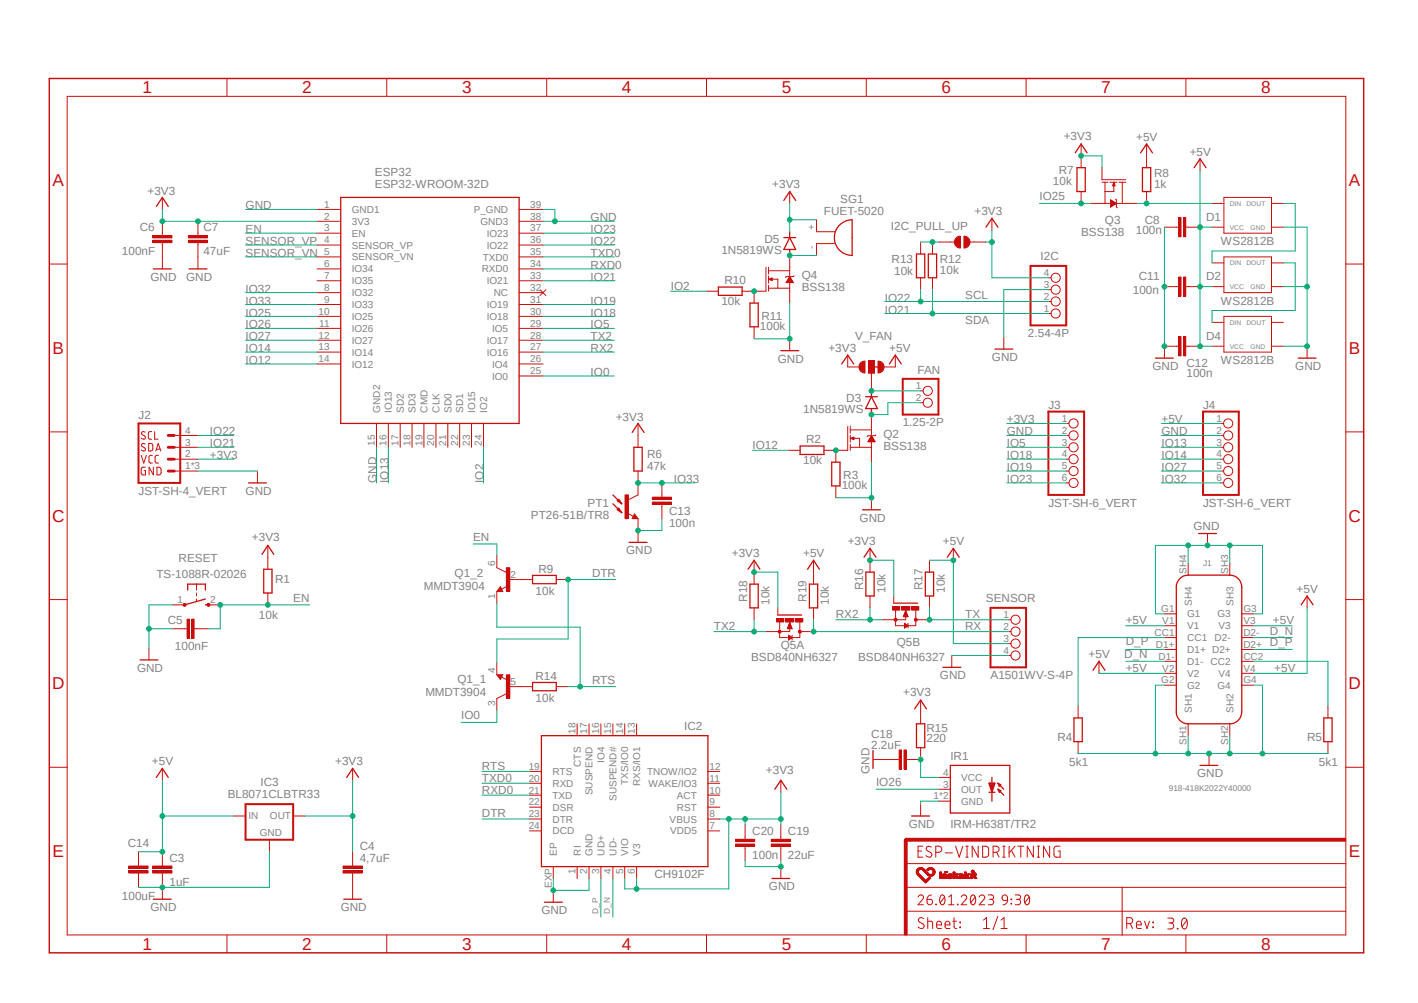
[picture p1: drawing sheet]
<svg xmlns="http://www.w3.org/2000/svg" width="420mm" height="297mm" viewBox="0 0 420 297" stroke-linecap="round" stroke-linejoin="round" font-family="sans-serif">
<defs><g id="words">
<g font-size="5.1" fill="#c90d0c">
<text x="42.2" y="27.7">1</text>
<text x="89.5" y="27.7">2</text>
<text x="136.9" y="27.7">3</text>
<text x="184.2" y="27.7">4</text>
<text x="231.5" y="27.7">5</text>
<text x="278.9" y="27.7">6</text>
<text x="326.2" y="27.7">7</text>
<text x="373.5" y="27.7">8</text>
<text x="15.6" y="55.2">A</text>
<text x="399.5" y="55.2">A</text>
<text x="15.6" y="104.8">B</text>
<text x="399.5" y="104.8">B</text>
<text x="15.5" y="154.5">C</text>
<text x="399.4" y="154.5">C</text>
<text x="15.5" y="204.1">D</text>
<text x="399.4" y="204.1">D</text>
<text x="15.6" y="253.8">E</text>
<text x="399.5" y="253.8">E</text>
<text x="42.2" y="281.3">1</text>
<text x="89.5" y="281.3">2</text>
<text x="136.9" y="281.3">3</text>
<text x="184.2" y="281.3">4</text>
<text x="231.5" y="281.3">5</text>
<text x="278.9" y="281.3">6</text>
<text x="326.2" y="281.3">7</text>
<text x="373.5" y="281.3">8</text>
</g>
<g font-size="3.5" fill="#808080">
<text x="315" y="41.6">+3V3</text>
<text x="336.5" y="41.7">+5V</text>
<text x="352.4" y="46.1">+5V</text>
<text x="111" y="52.2">ESP32</text>
<text x="313.6" y="51.6">R7</text>
<text x="341.8" y="52.5">R8</text>
<text x="43.7" y="57.6">+3V3</text>
<text x="111" y="55.8">ESP32-WROOM-32D</text>
<text x="228.7" y="55.7">+3V3</text>
<text x="307.9" y="59.4">IO25</text>
<text x="311.9" y="54.7">10k</text>
<text x="341.8" y="55.6">1k</text>
<text x="72.7" y="62">GND</text>
<text x="174.9" y="65.5">GND</text>
<text x="244.1" y="63.8">FUET-5020</text>
<text x="248.9" y="60.2">SG1</text>
<text x="288.6" y="63.6">+3V3</text>
<text x="357.2" y="65.4">D1</text>
<text x="41.4" y="68.5">C6</text>
<text x="60.2" y="68.4">C7</text>
<text x="72.7" y="69">EN</text>
<text x="174.9" y="69">IO23</text>
<text x="226.4" y="71.9">D5</text>
<text x="263.9" y="68.2">I2C_PULL_UP</text>
<text x="320.2" y="69.9">BSS138</text>
<text x="327.3" y="66.4">Q3</text>
<text x="336.4" y="69.4">100n</text>
<text x="339" y="66.3">C8</text>
<text x="36.1" y="75.6">100nF</text>
<text x="60.2" y="75.4">47uF</text>
<text x="72.7" y="72.6">SENSOR_VP</text>
<text x="72.7" y="76.1">SENSOR_VN</text>
<text x="174.9" y="72.6">IO22</text>
<text x="174.9" y="76.1">TXD0</text>
<text x="213.7" y="75.4">1N5819WS</text>
<text x="264.1" y="78">R13</text>
<text x="278.4" y="78">R12</text>
<text x="308.2" y="77">I2C</text>
<text x="361.6" y="72.6">WS2812B</text>
<text x="44.6" y="83.1">GND</text>
<text x="55.1" y="83.1">GND</text>
<text x="174.9" y="79.6">RXD0</text>
<text x="174.9" y="83.1">IO21</text>
<text x="237.4" y="82.7">Q4</text>
<text x="264.8" y="81.4">10k</text>
<text x="278.4" y="81.1">10k</text>
<text x="337.3" y="83.1">C11</text>
<text x="357.2" y="83">D2</text>
<text x="72.7" y="86.7">IO32</text>
<text x="198.7" y="85.8">IO2</text>
<text x="214.5" y="84.2">R10</text>
<text x="237.4" y="86.2">BSS138</text>
<text x="262.1" y="89.3">IO22</text>
<text x="285.9" y="88.4">SCL</text>
<text x="335.5" y="87">100n</text>
<text x="72.7" y="90.2">IO33</text>
<text x="72.7" y="93.7">IO25</text>
<text x="174.9" y="90.2">IO19</text>
<text x="174.9" y="93.7">IO18</text>
<text x="213.7" y="90.3">10k</text>
<text x="225.6" y="94.7">R11</text>
<text x="262.1" y="92.8">IO21</text>
<text x="285.9" y="95.9">SDA</text>
<text x="361.6" y="90.2">WS2812B</text>
<text x="72.7" y="97.2">IO26</text>
<text x="72.7" y="100.8">IO27</text>
<text x="174.9" y="97.2">IO5</text>
<text x="174.9" y="100.8">TX2</text>
<text x="225.1" y="97.8">100k</text>
<text x="253.3" y="100.7">V_FAN</text>
<text x="304.5" y="99.9">2.54-4P</text>
<text x="357.2" y="100.6">D4</text>
<text x="72.7" y="104.3">IO14</text>
<text x="72.7" y="107.8">IO12</text>
<text x="174.9" y="104.3">RX2</text>
<text x="230.4" y="107.4">GND</text>
<text x="245.4" y="104.3">+3V3</text>
<text x="263.4" y="104.3">+5V</text>
<text x="293.8" y="106.9">GND</text>
<text x="361.6" y="107.8">WS2812B</text>
<text x="174.9" y="111.3">IO0</text>
<text x="271.8" y="110.9">FAN</text>
<text x="341.3" y="109.6">GND</text>
<text x="351.4" y="111.7">100n</text>
<text x="351.4" y="108.6">C12</text>
<text x="383.6" y="109.6">GND</text>
<text x="250.7" y="119">D3</text>
<text x="41" y="124.2">J2</text>
<text x="182.4" y="124.5">+3V3</text>
<text x="237.9" y="122.4">1N5819WS</text>
<text x="298.2" y="125.4">+3V3</text>
<text x="310.5" y="121">J3</text>
<text x="344" y="125.4">+5V</text>
<text x="356.3" y="121">J4</text>
<text x="62.2" y="128.9">IO22</text>
<text x="238.8" y="131.2">R2</text>
<text x="261.7" y="129.8">Q2</text>
<text x="267.4" y="126.3">1.25-2P</text>
<text x="298.2" y="128.9">GND</text>
<text x="344" y="128.9">GND</text>
<text x="62.2" y="136">+3V3</text>
<text x="62.2" y="132.5">IO21</text>
<text x="191.6" y="135.6">R6</text>
<text x="222.9" y="132.9">IO12</text>
<text x="237.9" y="137.5">10k</text>
<text x="261.7" y="133.3">BSS138</text>
<text x="298.2" y="136">IO18</text>
<text x="298.2" y="132.5">IO5</text>
<text x="344" y="136">IO14</text>
<text x="344" y="132.5">IO13</text>
<text x="111.5" y="143" transform="rotate(-90 111.5 143)">GND</text>
<text x="115" y="143" transform="rotate(-90 115 143)">IO13</text>
<text x="143.2" y="143" transform="rotate(-90 143.2 143)">IO2</text>
<text x="191.6" y="139.2">47k</text>
<text x="199.6" y="143">IO33</text>
<text x="249.8" y="141.8">R3</text>
<text x="298.2" y="143">IO23</text>
<text x="298.2" y="139.5">IO19</text>
<text x="344" y="143">IO32</text>
<text x="344" y="139.5">IO27</text>
<text x="41" y="146.7">JST-SH-4_VERT</text>
<text x="72.7" y="146.6">GND</text>
<text x="249.3" y="144.9">100k</text>
<text x="157.3" y="153.6">PT26-51B/TR8</text>
<text x="174" y="150.1">PT1</text>
<text x="198.2" y="152.6">C13</text>
<text x="254.6" y="154.5">GND</text>
<text x="310.5" y="150.1">JST-SH-6_VERT</text>
<text x="356.3" y="150.1">JST-SH-6_VERT</text>
<text x="74.6" y="160.2">+3V3</text>
<text x="140.1" y="160.2">EN</text>
<text x="198.2" y="156.1">100n</text>
<text x="251.1" y="161.5">+3V3</text>
<text x="279.3" y="161.5">+5V</text>
<text x="353.5" y="156.9">GND</text>
<text x="52.9" y="166.4">RESET</text>
<text x="185.5" y="164.2">GND</text>
<text x="216.7" y="165">+3V3</text>
<text x="237.9" y="165">+5V</text>
<text x="46.3" y="171.2">TS-1088R-02026</text>
<text x="81.5" y="172.6">R1</text>
<text x="134.7" y="170.8">Q1_2</text>
<text x="159.5" y="169.5">R9</text>
<text x="175.3" y="170.8">DTR</text>
<text x="86.9" y="178.2">EN</text>
<text x="125.6" y="174.8">MMDT3904</text>
<text x="158.6" y="176.2">10k</text>
<text x="221.3" y="178.2" transform="rotate(-90 221.3 178.2)">R18</text>
<text x="227.9" y="179.1" transform="rotate(-90 227.9 179.1)">10k</text>
<text x="238.9" y="178.2" transform="rotate(-90 238.9 178.2)">R19</text>
<text x="245.5" y="179.1" transform="rotate(-90 245.5 179.1)">10k</text>
<text x="255.6" y="174.7" transform="rotate(-90 255.6 174.7)">R16</text>
<text x="262.3" y="175.6" transform="rotate(-90 262.3 175.6)">10k</text>
<text x="273.2" y="174.7" transform="rotate(-90 273.2 174.7)">R17</text>
<text x="279.9" y="175.6" transform="rotate(-90 279.9 175.6)">10k</text>
<text x="292" y="178.2">SENSOR</text>
<text x="384" y="175.6">+5V</text>
<text x="49.7" y="184.7">C5</text>
<text x="76.7" y="183.2">10k</text>
<text x="247.6" y="183.1">RX2</text>
<text x="285.9" y="183.1">TX</text>
<text x="333.4" y="184.8">+5V</text>
<text x="377" y="184.8">+5V</text>
<text x="211.5" y="186.6">TX2</text>
<text x="265.6" y="191.4">Q5B</text>
<text x="285.9" y="186.6">RX</text>
<text x="333.4" y="191">D_P</text>
<text x="376.1" y="187.9">D_N</text>
<text x="376.1" y="191.4">D_P</text>
<text x="51.8" y="192.6">100nF</text>
<text x="222.5" y="195.8">BSD840NH6327</text>
<text x="231.3" y="192.3">Q5A</text>
<text x="254.2" y="195.8">BSD840NH6327</text>
<text x="322.4" y="195">+5V</text>
<text x="333" y="195">D_N</text>
<text x="40.6" y="198.9">GND</text>
<text x="135.5" y="202.3">Q1_1</text>
<text x="158.6" y="201.3">R14</text>
<text x="175.3" y="202.4">RTS</text>
<text x="278.4" y="201.1">GND</text>
<text x="293.4" y="201.1">A1501WV-S-4P</text>
<text x="333.4" y="198.9">+5V</text>
<text x="377.4" y="198.9">+5V</text>
<text x="126" y="206.2">MMDT3904</text>
<text x="158.6" y="207.9">10k</text>
<text x="267.5" y="206.2">+3V3</text>
<text x="136.6" y="213">IO0</text>
<text x="202.6" y="216.1">IC2</text>
<text x="258" y="221.7">2.2uF</text>
<text x="258" y="218.7">C18</text>
<text x="274.4" y="219.8">220</text>
<text x="274.4" y="216.7">R15</text>
<text x="313.2" y="219.3">R4</text>
<text x="387.1" y="219.3">R5</text>
<text x="45" y="226.7">+5V</text>
<text x="99.3" y="226.5">+3V3</text>
<text x="281.5" y="224.9">IR1</text>
<text x="316.7" y="226.9">5k1</text>
<text x="390.6" y="226.9">5k1</text>
<text x="77.1" y="232.8">IC3</text>
<text x="142.7" y="228">RTS</text>
<text x="142.7" y="231.5">TXD0</text>
<text x="226.9" y="229.3">+3V3</text>
<text x="257.5" y="229.1" transform="rotate(-90 257.5 229.1)">GND</text>
<text x="259.5" y="232.8">IO26</text>
<text x="354.6" y="230.2">GND</text>
<text x="67.4" y="236.3">BL8071CLBTR33</text>
<text x="142.7" y="235">RXD0</text>
<text x="142.7" y="242.1">DTR</text>
<text x="269.2" y="245.2">GND</text>
<text x="281.5" y="245.2">IRM-H638T/TR2</text>
<text x="37.8" y="250.8">C14</text>
<text x="106.6" y="251.7">C4</text>
<text x="222.8" y="247.3">C20</text>
<text x="233.4" y="247.3">C19</text>
<text x="50.2" y="255.2">C3</text>
<text x="106.6" y="255.2">4,7uF</text>
<text x="222.8" y="254.3">100n</text>
<text x="233.4" y="254.3">22uF</text>
<text x="50.2" y="262.3">1uF</text>
<text x="193.8" y="260.1">CH9102F</text>
<text x="227.8" y="263.7">GND</text>
<text x="36.1" y="266.7">100uF</text>
<text x="44.6" y="269.8">GND</text>
<text x="100.9" y="269.8">GND</text>
<text x="160.4" y="270.7">GND</text>
</g>
<g font-size="3" fill="#808080">
<text x="96" y="61.5">1</text>
<text x="96" y="65">2</text>
<text x="104.2" y="63.1">GND1</text>
<text x="140.3" y="63.1">P_GND</text>
<text x="157" y="65">38</text>
<text x="157" y="61.5">39</text>
<text x="96" y="68.5">3</text>
<text x="104.2" y="66.6">3V3</text>
<text x="104.2" y="70.1">EN</text>
<text x="142.3" y="66.6">GND3</text>
<text x="144.1" y="70.1">IO23</text>
<text x="157" y="68.5">37</text>
<text x="241.3" y="68.1" transform="rotate(-90 241.3 68.1)">+</text>
<text x="96" y="72.1">4</text>
<text x="96" y="75.6">5</text>
<text x="104.2" y="73.6">SENSOR_VP</text>
<text x="104.2" y="77.1">SENSOR_VN</text>
<text x="143" y="77.2">TXD0</text>
<text x="144.1" y="73.6">IO22</text>
<text x="157" y="75.6">35</text>
<text x="157" y="72.1">36</text>
<text x="241.3" y="73.6" transform="rotate(-90 241.3 73.6)">-</text>
<text x="96" y="79.1">6</text>
<text x="96" y="82.6">7</text>
<text x="104.2" y="80.7">IO34</text>
<text x="142.7" y="80.7">RXD0</text>
<text x="157" y="82.6">33</text>
<text x="157" y="79.1">34</text>
<text x="309.2" y="81.7">4</text>
<text x="96" y="86.1">8</text>
<text x="96" y="89.7">9</text>
<text x="104.2" y="84.2">IO35</text>
<text x="104.2" y="87.7">IO32</text>
<text x="144.1" y="84.2">IO21</text>
<text x="146.2" y="87.7">NC</text>
<text x="157" y="89.7">31</text>
<text x="157" y="86.1">32</text>
<text x="309.2" y="88.8">2</text>
<text x="309.2" y="85.3">3</text>
<text x="94.4" y="93.2">10</text>
<text x="104.2" y="91.2">IO33</text>
<text x="104.2" y="94.7">IO25</text>
<text x="144.1" y="94.8">IO18</text>
<text x="144.1" y="91.2">IO19</text>
<text x="157" y="93.2">30</text>
<text x="309.2" y="92.3">1</text>
<text x="94.4" y="100.2">12</text>
<text x="94.6" y="96.7">11</text>
<text x="104.2" y="98.3">IO26</text>
<text x="104.2" y="101.8">IO27</text>
<text x="144.1" y="101.8">IO17</text>
<text x="145.8" y="98.3">IO5</text>
<text x="157" y="100.2">28</text>
<text x="157" y="96.7">29</text>
<text x="94.4" y="103.8">13</text>
<text x="94.4" y="107.3">14</text>
<text x="104.2" y="105.3">IO14</text>
<text x="144.1" y="105.3">IO16</text>
<text x="157" y="107.3">26</text>
<text x="157" y="103.8">27</text>
<text x="104.2" y="108.8">IO12</text>
<text x="145.8" y="112.4">IO0</text>
<text x="145.8" y="108.8">IO4</text>
<text x="157" y="110.8">25</text>
<text x="271.3" y="115.2">1</text>
<text x="271.3" y="118.7">2</text>
<text x="112.6" y="122.2" transform="rotate(-90 112.6 122.2)">GND2</text>
<text x="116.1" y="122.2" transform="rotate(-90 116.1 122.2)">IO13</text>
<text x="119.6" y="122.2" transform="rotate(-90 119.6 122.2)">SD2</text>
<text x="123.1" y="122.2" transform="rotate(-90 123.1 122.2)">SD3</text>
<text x="126.6" y="122.2" transform="rotate(-90 126.6 122.2)">CMD</text>
<text x="130.2" y="122.2" transform="rotate(-90 130.2 122.2)">CLK</text>
<text x="133.7" y="122.2" transform="rotate(-90 133.7 122.2)">SD0</text>
<text x="137.2" y="122.2" transform="rotate(-90 137.2 122.2)">SD1</text>
<text x="140.7" y="122.2" transform="rotate(-90 140.7 122.2)">IO15</text>
<text x="144.3" y="122.2" transform="rotate(-90 144.3 122.2)">IO2</text>
<text x="314.5" y="124.9">1</text>
<text x="360.3" y="124.9">1</text>
<text x="54.9" y="132">3</text>
<text x="54.9" y="128.4">4</text>
<text x="111" y="132" transform="rotate(-90 111 132)">15</text>
<text x="114.5" y="132" transform="rotate(-90 114.5 132)">16</text>
<text x="118" y="132" transform="rotate(-90 118 132)">17</text>
<text x="121.6" y="132" transform="rotate(-90 121.6 132)">18</text>
<text x="125.1" y="132" transform="rotate(-90 125.1 132)">19</text>
<text x="128.6" y="132" transform="rotate(-90 128.6 132)">20</text>
<text x="132.1" y="132" transform="rotate(-90 132.1 132)">21</text>
<text x="135.7" y="132" transform="rotate(-90 135.7 132)">22</text>
<text x="139.2" y="132" transform="rotate(-90 139.2 132)">23</text>
<text x="142.7" y="132" transform="rotate(-90 142.7 132)">24</text>
<text x="314.5" y="128.4">2</text>
<text x="314.5" y="132">3</text>
<text x="360.3" y="128.4">2</text>
<text x="360.3" y="132">3</text>
<text x="54.9" y="135.5">2</text>
<text x="314.5" y="135.5">4</text>
<text x="360.3" y="135.5">4</text>
<text x="54.9" y="139">1*3</text>
<text x="314.5" y="139">5</text>
<text x="314.5" y="142.5">6</text>
<text x="360.3" y="139">5</text>
<text x="360.3" y="142.5">6</text>
<text x="146.7" y="167.6" transform="rotate(-90 146.7 167.6)">6</text>
<text x="151.2" y="171.2">2</text>
<text x="351.4" y="169.8" transform="rotate(-90 351.4 169.8)">SH4</text>
<text x="363.8" y="169.8" transform="rotate(-90 363.8 169.8)">SH3</text>
<text x="52.5" y="178.6">1</text>
<text x="62.2" y="178.6">2</text>
<text x="146.7" y="177.3" transform="rotate(-90 146.7 177.3)">1</text>
<text x="353" y="179.4" transform="rotate(-90 353 179.4)">SH4</text>
<text x="365.3" y="179.4" transform="rotate(-90 365.3 179.4)">SH3</text>
<text x="297.3" y="183.1">1</text>
<text x="344" y="181.3">G1</text>
<text x="344.3" y="184.8">V1</text>
<text x="351.6" y="182.8">G1</text>
<text x="360.6" y="182.8">G3</text>
<text x="368.3" y="184.8">V3</text>
<text x="368.3" y="181.3">G3</text>
<text x="297.3" y="186.6">2</text>
<text x="297.3" y="190.1">3</text>
<text x="341.9" y="188.3">CC1</text>
<text x="342.4" y="191.9">D1+</text>
<text x="351.6" y="186.4">V1</text>
<text x="351.6" y="189.9">CC1</text>
<text x="359.8" y="189.9">D2-</text>
<text x="360.9" y="186.4">V3</text>
<text x="368.3" y="191.9">D2+</text>
<text x="368.3" y="188.3">D2-</text>
<text x="297.3" y="193.6">4</text>
<text x="343.1" y="195.4">D1-</text>
<text x="351.6" y="193.4">D1+ D2+</text>
<text x="351.6" y="196.9">D1-</text>
<text x="358.6" y="196.9">CC2</text>
<text x="368.3" y="195.4">CC2</text>
<text x="146.7" y="199.3" transform="rotate(-90 146.7 199.3)">4</text>
<text x="151.2" y="202.9">5</text>
<text x="344" y="202.4">G2</text>
<text x="344.3" y="198.9">V2</text>
<text x="351.6" y="200.5">V2</text>
<text x="351.6" y="204">G2</text>
<text x="360.6" y="204">G4</text>
<text x="360.9" y="200.5">V4</text>
<text x="368.3" y="202.4">G4</text>
<text x="368.3" y="198.9">V4</text>
<text x="146.7" y="209" transform="rotate(-90 146.7 209)">3</text>
<text x="353" y="211.1" transform="rotate(-90 353 211.1)">SH1</text>
<text x="365.3" y="211.1" transform="rotate(-90 365.3 211.1)">SH2</text>
<text x="170.4" y="217.4" transform="rotate(-90 170.4 217.4)">18</text>
<text x="174" y="217.4" transform="rotate(-90 174 217.4)">17</text>
<text x="177.5" y="217.4" transform="rotate(-90 177.5 217.4)">16</text>
<text x="181" y="217.4" transform="rotate(-90 181 217.4)">15</text>
<text x="184.5" y="217.4" transform="rotate(-90 184.5 217.4)">14</text>
<text x="188" y="217.4" transform="rotate(-90 188 217.4)">13</text>
<text x="351.4" y="220.6" transform="rotate(-90 351.4 220.6)">SH1</text>
<text x="363.8" y="220.6" transform="rotate(-90 363.8 220.6)">SH2</text>
<text x="156.6" y="227.9">19</text>
<text x="172" y="227.1" transform="rotate(-90 172 227.1)">CTS</text>
<text x="179" y="225.9" transform="rotate(-90 179 225.9)">IO4</text>
<text x="210.2" y="227.9">12</text>
<text x="156.6" y="231.5">20</text>
<text x="163.6" y="233">RXD</text>
<text x="163.6" y="229.5">RTS</text>
<text x="186.1" y="232.4" transform="rotate(-90 186.1 232.4)">TXS/IO0</text>
<text x="189.6" y="232.7" transform="rotate(-90 189.6 232.7)">RXS/IO1</text>
<text x="191.7" y="229.5">TNOW/IO2</text>
<text x="192.1" y="233">WAKE/IO3</text>
<text x="210.2" y="231.5">11</text>
<text x="279.3" y="233.2">3</text>
<text x="279.3" y="229.7">4</text>
<text x="284.7" y="231.3">VCC</text>
<text x="156.6" y="238.5">22</text>
<text x="156.6" y="235">21</text>
<text x="163.6" y="236.5">TXD</text>
<text x="175.5" y="235.5" transform="rotate(-90 175.5 235.5)">SUSPEND</text>
<text x="182.6" y="237.2" transform="rotate(-90 182.6 237.2)">SUSPEND#</text>
<text x="200.5" y="236.5">ACT</text>
<text x="210.2" y="235">10</text>
<text x="210.2" y="238.5">9</text>
<text x="276.5" y="236.7">1*2</text>
<text x="284.7" y="234.8">OUT</text>
<text x="284.7" y="238.3">GND</text>
<text x="73.6" y="242.5">IN</text>
<text x="80" y="242.5">OUT</text>
<text x="156.6" y="242">23</text>
<text x="156.6" y="245.5">24</text>
<text x="163.6" y="240.1">DSR</text>
<text x="163.6" y="243.6">DTR</text>
<text x="198.3" y="243.6">VBUS</text>
<text x="200.5" y="240.1">RST</text>
<text x="210.2" y="242">8</text>
<text x="210.2" y="245.5">7</text>
<text x="77" y="247.6">GND</text>
<text x="163.6" y="247.1">DCD</text>
<text x="198.5" y="247.1">VDD5</text>
<text x="164.9" y="253.4" transform="rotate(-90 164.9 253.4)">EP</text>
<text x="172" y="253.4" transform="rotate(-90 172 253.4)">RI</text>
<text x="175.5" y="253.4" transform="rotate(-90 175.5 253.4)">GND</text>
<text x="179" y="253.4" transform="rotate(-90 179 253.4)">UD+</text>
<text x="182.6" y="253.4" transform="rotate(-90 182.6 253.4)">UD-</text>
<text x="186.1" y="253.4" transform="rotate(-90 186.1 253.4)">VIO</text>
<text x="189.6" y="253.4" transform="rotate(-90 189.6 253.4)">V3</text>
<text x="163.4" y="263" transform="rotate(-90 163.4 263)">EXP</text>
<text x="170.4" y="258.7" transform="rotate(-90 170.4 258.7)">1</text>
<text x="174" y="258.7" transform="rotate(-90 174 258.7)">2</text>
<text x="177.5" y="258.7" transform="rotate(-90 177.5 258.7)">3</text>
<text x="181" y="258.7" transform="rotate(-90 181 258.7)">4</text>
<text x="184.5" y="258.7" transform="rotate(-90 184.5 258.7)">5</text>
<text x="188" y="258.7" transform="rotate(-90 188 258.7)">6</text>
</g>
<g font-size="2.5" fill="#808080">
<text x="356.3" y="167.7">J1</text>
<text x="346.2" y="234.1">918-418K2022Y40000</text>
<text x="177.1" y="270.7" transform="rotate(-90 177.1 270.7)">D_P</text>
<text x="180.6" y="270.7" transform="rotate(-90 180.6 270.7)">D_N</text>
</g>
<g font-size="2" fill="#808080">
<text x="364.2" y="60.9">DIN</text>
<text x="369.2" y="61">DOUT</text>
<text x="364.2" y="68">VCC</text>
<text x="370.4" y="68">GND</text>
<text x="364.2" y="78.5">DIN</text>
<text x="369.2" y="78.6">DOUT</text>
<text x="364.2" y="85.6">VCC</text>
<text x="370.4" y="85.6">GND</text>
<text x="364.2" y="96.1">DIN</text>
<text x="369.2" y="96.2">DOUT</text>
<text x="364.2" y="103.2">VCC</text>
<text x="370.4" y="103.3">GND</text>
</g>
</g></defs>
<path d="M14.2 22.8l390.2 259.8M404.4 22.8l-390.2 259.8" fill="none" stroke="#fff" stroke-width=".3"/>
<path d="M267.8 248.7h.9v28.2h-.9z" fill-rule="evenodd" fill="#c90d0c"/>
<path d="M267.8 248.7h.9v28.2h-.9z" fill="none" stroke="#c90d0c" stroke-width=".3"/>
<path d="M268.3 248.2h130.3v.9h-130.3z" fill-rule="evenodd" fill="#c90d0c"/>
<g fill="none" stroke="#c90d0c" stroke-width=".3">
<path d="M19.9 28.5h378.7v248.4h-378.7zM67.2 23.2v5.3M114.6 23.2v5.3M161.9 23.2v5.3M209.3 23.2v5.3M256.6 23.2v5.3M303.9 23.2v5.3M351.2 23.2v5.3M14.6 78.2h5.3M398.6 78.2h5.3M14.6 127.9h5.3M398.6 127.9h5.3"/>
<path d="M14.6 177.5h5.3M398.6 177.5h5.3M54.7 186.2h.7M57.5 186.2h.7M14.6 227.2h5.3M398.6 227.2h5.3M268.3 248.2h130.3v.9h-130.3zM268.3 255.7h130.3M271.9 252h1.1M273.3 250.6h-1.4v3.2h1.4M275.8 250.9a.84 .84 0 0 0-1-.3 .84 .84 0 0 0-.4 .9l1.3 1a.82 .82 0 0 1 .1 1.2 .82 .82 0 0 1-1.3-.1l-.3-.2M277.2 252.4h.8a.91 .91 0 0 0 .9-.9 .91 .91 0 0 0-.9-.9h-.8v3.2"/>
<path d="M280 252.6h2.1M283 250.6l1.1 3.2 1.1-3.2M286 253.8h.8M286 250.6h.8M286.4 250.6v3.2M289.7 250.6v3.2l-1.7-3.2v3.2M291 250.6h.9a.94 .94 0 0 1 .9 .9v1.4a.87 .87 0 0 1-.9 .9h-.9zM294.1 252.4h.9a.91 .91 0 0 0 .9-.9 .91 .91 0 0 0-.9-.9h-.9v3.2M295.2 252.4l.7 1.4M297 253.8h.7M297 250.6h.7M297.3 250.6v3.2"/>
<path d="M298.9 250.6v3.2M299.6 251.8l1.1 2M300.7 250.6l-1.8 2M301.5 250.6h1.7M302.3 250.6v3.2M306.1 250.6v3.2l-1.9-3.2v3.2M307.2 253.8h.7M307.2 250.6h.7M307.6 250.6v3.2M310.9 250.6v3.2l-1.8-3.2v3.2M314 250.6h-1.1l-.7 .4v2.1l.4 .7h1.4v-1.8h-.6M67.2 276.9v5.3"/>
<path d="M114.6 276.9v5.3M161.9 276.9v5.3M209.3 276.9v5.3M256.6 276.9v5.3M268.3 269.8h130.3M268.3 262.8h130.3M271.9 265.6a.8 .8 0 0 1 1.2-.6 .8 .8 0 0 1 .2 1.3l-1.4 1.6h1.6M273.6 272a.84 .84 0 0 0-1.2-.2 .84 .84 0 0 0-.2 1.1l1.1 .7a.76 .76 0 0 1 .3 1 .76 .76 0 0 1-1 .3l-.7-.4M274.6 266.3h.9a.81 .81 0 0 1 .7 .9 .81 .81 0 0 1-.9 .7 .81 .81 0 0 1-.7-.8zM274.8 272.8l1.3 .2 .1 2M274.8 271.7v3.3M275.9 265a1.27 1.27 0 0 0-1.3 1.3"/>
<path d="M277.2 267.8l.1 .1zM277.4 273.9h1.4a.76 .76 0 0 0-.4-1.1 .76 .76 0 0 0-1 .7l.2 1.3 1.2 .2M278.7 265.2l.4-.2a1.73 1.73 0 0 1 0 2.9 1.79 1.79 0 0 1-.4-2.7zM279.8 265.6l-1.3 1.7M279.9 273.9h1.4a.76 .76 0 0 0-.4-1.1 .76 .76 0 0 0-1 .7l.2 1.3 1.2 .2M281 267.9h1.6M281 265.6l.8-.6v2.9M282.2 272.8h1.1M282.6 271.7v2.9l.7 .4M283.5 267.8l.2 .1zM284.3 273l.2 .3zM284.3 274.5l.2 .2z"/>
<path d="M284.7 265.6a.81 .81 0 0 1 1.1-.6 .81 .81 0 0 1 .3 1.3l-1.4 1.6h1.6M287.7 265.2l.5-.2a1.68 1.68 0 0 1 0 2.9 1.87 1.87 0 0 1-.5-2.7zM288.8 265.6l-1.3 1.7M290 265.6a.81 .81 0 0 1 1.2-.6 .81 .81 0 0 1 .2 1.3l-1.4 1.6h1.7M291.3 275h1.8M291.3 272.5l.9-.8v3.3M292.7 265h1a.66 .66 0 0 1 .6 .7 .66 .66 0 0 1-.6 .6h-.7M293.5 266.3a.81 .81 0 0 1 .8 .8 .81 .81 0 0 1-.8 .8h-.8M295.5 271.4l-1.4 3.9M296.5 275h1.8M296.5 272.5l.9-.8v3.3M297 265.3a.8 .8 0 0 1 .9-.3 .8 .8 0 0 1 .5 .8v.8h-1.2l-.4-.6z"/>
<path d="M298.4 266.6a1.33 1.33 0 0 1-1.3 1.3M299.5 266.2l.1 .2zM299.5 267.5l.1 .2zM300.7 265h1a.66 .66 0 0 1 .6 .7 .66 .66 0 0 1-.6 .6h-.7M301.5 266.3a.8 .8 0 0 1 .8 .8 .8 .8 0 0 1-.8 .8h-.8M303.7 265.2l.5-.2a1.73 1.73 0 0 1 0 2.9 1.87 1.87 0 0 1-.5-2.7zM303.9 276.9v5.3M304.8 265.6l-1.3 1.7M332.4 262.8v14.2M333.7 273.5h.9a.89 .89 0 0 0 .9-.9 .89 .89 0 0 0-.9-.9h-.9v3.3M334.8 273.5l.7 1.5M336.6 273.9h1.4a.76 .76 0 0 0-.5-1.1 .76 .76 0 0 0-.9 .7l.1 1.3 1.3 .2"/>
<path d="M339 272.8l.7 2.2 .7-2.2M341.5 274.5l.1 .2zM341.5 273l.1 .3zM345.9 271.9h1a.72 .72 0 0 1 .7 .7 .72 .72 0 0 1-.7 .7h-.7M346.8 273.3a.89 .89 0 0 1 .8 .9 .89 .89 0 0 1-.8 .9h-.9M348.7 274.9l.2 .2zM350.3 272.1l.5-.2a1.9 1.9 0 0 1 0 3.2l-.2-.1a2.27 2.27 0 0 1-.3-2.9zM351.2 276.9v5.3M351.5 272.6l-1.4 1.8"/>
</g>
<path d="M270 248.7h-1.7v1.7" fill="none" stroke="#c90d0c" stroke-width=".85"/>
<path d="M14.6 23.2h389.3v259h-389.3z" fill="none" stroke="#c90d0c" stroke-width=".42"/>
<path d="M56.8 183.3h.7v5.7h-.7z" fill-rule="evenodd" fill="#c90d0c"/>
<path d="M56.8 183.3h.7v5.7h-.7z" fill="none" stroke="#c90d0c" stroke-width=".3"/>
<path d="M55.4 183.3h.7v5.7h-.7z" fill-rule="evenodd" fill="#c90d0c"/>
<path d="M58.2 173v1.7M58.2 175.6v.9M58.2 177.4v.8M44.1 191.9v3.5M51.2 186.2h3.5M55.4 183.3h.7v5.7h-.7zM58.2 186.2h3.5" fill="none" stroke="#c90d0c" stroke-width=".3"/>
<path d="M55.6 174.7v-1.7h5.2v1.7M60.8 179.1h.9M60.8 177.4l-6.1 1.7M41.5 195.4h5.3" fill="none" stroke="#c90d0c" stroke-width=".38"/>
<path d="M54.4 178.8h.6l.2 .3-.2 .4h-.6z" fill-rule="evenodd" fill="#c90d0c"/>
<path d="M54.4 178.8h.6l.2 .3-.2 .4h-.6z" fill="none" stroke="#c90d0c" stroke-width=".3"/>
<path d="M61.4 178.8h.7v.7h-.7l-.1-.4z" fill-rule="evenodd" fill="#c90d0c"/>
<path d="M51.2 179.1h3.5M61.4 178.8h.7v.7h-.7l-.1-.4zM61.7 179.1h3.5M48.1 255.7v.7M48.1 258.5v.7M48.1 262.8v3.5" fill="none" stroke="#c90d0c" stroke-width=".3"/>
<path d="M45.4 266.3h5.3" fill="none" stroke="#c90d0c" stroke-width=".38"/>
<path d="M45.3 257.9h5.6v.6h-5.6z" fill-rule="evenodd" fill="#c90d0c"/>
<path d="M45.3 257.9h5.6v.6h-5.6z" fill="none" stroke="#c90d0c" stroke-width=".3"/>
<path d="M45.3 256.5h5.6v.6h-5.6z" fill-rule="evenodd" fill="#c90d0c"/>
<path d="M45.3 256.5h5.6v.6h-5.6zM48.1 252.2v3.5M48.1 259.2v3.6M104.4 255.7v.7M104.4 258.5v.7" fill="none" stroke="#c90d0c" stroke-width=".3"/>
<path d="M101.6 257.9h5.7v.6h-5.7z" fill-rule="evenodd" fill="#c90d0c"/>
<path d="M101.6 257.9h5.7v.6h-5.7z" fill="none" stroke="#c90d0c" stroke-width=".3"/>
<path d="M101.6 256.5h5.7v.6h-5.7z" fill-rule="evenodd" fill="#c90d0c"/>
<g fill="none" stroke="#c90d0c" stroke-width=".3">
<path d="M272.7 71.7v3.5M276.2 71.7v3.5M293.8 64.6v3.6M272.7 82.3v3.5M276.2 82.3v3.5M297.3 99.9v3.5M79.3 161.5v7.1M79.3 175.6v3.5M154.2 171.6h3.5M164.8 171.6h3.5M147.2 199.8h1.7l-.7 1.4zM148.5 200.5l1.7 .9"/>
<path d="M150 205.4l-2.8 1.4M154.2 203.3h3.5M164.8 203.3h3.5M104.4 227.5v3.6M101.6 256.5h5.7v.6h-5.7zM104.4 252.2v3.5M104.4 259.2v7.1"/>
</g>
<path d="M271.4 75.2h2.5v7.1h-2.5zM275 75.2h2.4v7.1h-2.4zM292 67.3l1.8-2.7 1.8 2.7M294.7 103.4h5.3M77.6 164.2l1.7-2.7 1.8 2.7M78.1 168.6h2.5v7h-2.5zM157.7 170.4h7.1v2.4h-7.1zM148.5 200h-1l.7 .9 .3-.7h-.5l.2 .3M157.7 202.1h7.1v2.5h-7.1zM102.7 230.2l1.7-2.7 1.8 2.7M101.8 266.3h5.3" fill="none" stroke="#c90d0c" stroke-width=".38"/>
<path d="M150 199.8h1v7h-1z" fill-rule="evenodd" fill="#c90d0c"/>
<path d="M147.2 168.1l2.8 1.4M148.2 173.7l.7 1.5h-1.7zM150.2 173.6l-1.7 .9M147.2 196.3v3.5M150 199.8h1v7h-1zM147.2 206.8v3.6M150.7 203.3h3.5" fill="none" stroke="#c90d0c" stroke-width=".3"/>
<path d="M148.2 174.5l-.2 .3h.5l-.3-.7-.7 .9h1" fill="none" stroke="#c90d0c" stroke-width=".38"/>
<path d="M150 168.1h1v7h-1z" fill-rule="evenodd" fill="#c90d0c"/>
<g fill="none" stroke="#c90d0c" stroke-width=".3">
<path d="M48.1 58.5v3.5M48.1 69v.8M48.1 71.9v.7M58.6 76.1v3.5M265.2 105.2v3.5M272.7 115.7h.7M272.7 119.3h.7M357.6 158v3.5M147.2 164.6v3.5M147.2 175.2v3.5M150 168.1h1v7h-1zM150.7 171.6h3.5"/>
<path d="M282.4 162.4v3.5M351.9 166.8v3.5M364.2 166.8v3.5M281.9 194.1v3.5M298.6 183.5h.8M298.6 187h.8M298.6 190.6h.8M298.6 194.1h.8M325.5 195.8v3.6M344.9 181.8h3.5M344.9 185.3h3.5M344.9 188.8h3.5"/>
<path d="M344.9 192.3h3.5M344.9 195.8h3.5M344.9 199.4h3.5M367.8 181.8h3.5M367.8 185.3h3.5M367.8 188.8h3.5M367.8 192.3h3.5M367.8 195.8h3.5M367.8 199.4h3.5M344.9 202.9h3.5M351.9 214.3v3.5M364.2 214.3v3.5"/>
<path d="M367.8 202.9h3.5M48.1 227.5v3.6M358.1 223.1v3.6"/>
<circle cx="274.8" cy="115.7" r="1.36"/>
<circle cx="274.8" cy="119.3" r="1.36"/>
<circle cx="300.8" cy="190.6" r="1.36"/>
<circle cx="300.8" cy="194.1" r="1.36"/>
<circle cx="300.8" cy="187" r="1.36"/>
<circle cx="300.8" cy="183.5" r="1.36"/>
</g>
<g fill="none" stroke="#c90d0c" stroke-width=".38">
<path d="M46.3 61.1l1.8-2.6 1.7 2.6M56 79.6h5.3M256.4 117.5h3.5M258.1 117.5l1.8 3.5h-3.5zM258.1 115.7v1.8M263.4 107.8l1.8-2.6 1.8 2.6M258.1 121v1.8M355 158h5.3M280.6 165l1.8-2.6 1.7 2.6M349.4 171.4a3.3 3.3 0 0 1 2.5-1.1h12.3a3.6 3.6 0 0 1 3.6 3.5v37a3.5 3.5 0 0 1-3.6 3.5h-12.3a3.5 3.5 0 0 1-3.5-3.5v-37a3.4 3.4 0 0 1 1-2.4zM279.3 197.6h5.3M323.7 198.5l1.8-2.7 1.8 2.7"/>
<path d="M46.3 230.2l1.8-2.7 1.7 2.7M355.4 226.7h5.3"/>
</g>
<path d="M267.4 112.2h10.6v10.6h-10.6zM293.4 180h10.5v17.6h-10.5z" fill="none" stroke="#c90d0c" stroke-width=".59"/>
<path d="M45.3 71.2h5.6v.6h-5.6z" fill-rule="evenodd" fill="#c90d0c"/>
<path d="M45.3 71.2h5.6v.6h-5.6z" fill="none" stroke="#c90d0c" stroke-width=".3"/>
<path d="M45.3 69.8h5.6v.6h-5.6z" fill-rule="evenodd" fill="#c90d0c"/>
<g fill="none" stroke="#c90d0c" stroke-width=".3">
<path d="M45.3 69.8h5.6v.6h-5.6zM48.1 65.5v3.5M48.1 72.6v7M58.6 69v.8M58.6 71.9v.7M93.9 62h7M93.9 65.5h7M93.9 69h7M93.9 72.6h7M93.9 76.1h7M93.9 79.6h7M153.8 62h7"/>
<path d="M153.8 65.5h7M153.8 69h7M153.8 72.6h7M153.8 76.1h7M153.8 79.6h7M93.9 83.1h7M93.9 86.7h7M93.9 90.2h7M93.9 93.7h7M93.9 97.2h7M153.8 83.1h7M153.8 86.7h7"/>
<path d="M153.8 90.2h7M153.8 93.7h7M153.8 97.2h7M160 85.8l1.7 1.7M161.7 85.8l-1.7 1.7M93.9 100.8h7M93.9 104.3h7M93.9 107.8h7M153.8 100.8h7M153.8 104.3h7M153.8 107.8h7M153.8 111.3h7"/>
<path d="M111.5 125.4v7.1M115 125.4v7.1M118.5 125.4v7.1M122 125.4v7.1M125.6 125.4v7.1M129.1 125.4v7.1M132.6 125.4v7.1M136.1 125.4v7.1M139.7 125.4v7.1M143.2 125.4v7.1"/>
</g>
<path d="M100.9 58.5h52.9v66.9h-52.9zM45.4 79.6h5.3" fill="none" stroke="#c90d0c" stroke-width=".38"/>
<path d="M55.8 71.2h5.7v.6h-5.7z" fill-rule="evenodd" fill="#c90d0c"/>
<path d="M55.8 71.2h5.7v.6h-5.7z" fill="none" stroke="#c90d0c" stroke-width=".3"/>
<path d="M55.8 69.8h5.7v.6h-5.7z" fill-rule="evenodd" fill="#c90d0c"/>
<g fill="none" stroke="#c90d0c" stroke-width=".3">
<path d="M355.4 47v3.5M362.5 58.5h14.1v10.5h-14.1zM55.8 69.8h5.7v.6h-5.7zM58.6 65.5v3.5M58.6 72.6v3.5M348.4 67.3h.7M351.2 67.3h.7M359 60.2h3.5M359 67.3h3.5M359 77.9h3.5M362.5 76.1h14.1v10.6h-14.1zM376.6 60.2h3.5"/>
<path d="M376.6 67.3h3.5M376.6 77.9h3.5M310.5 92.8h.8M310.5 89.3h.8M310.5 85.8h.8M310.5 82.3h.8M359 84.9h3.5M359 95.5h3.5M362.5 93.7h14.1v10.6h-14.1zM376.6 84.9h3.5M376.6 95.5h3.5M359 102.5h3.5"/>
<path d="M376.6 102.5h3.5M387.1 102.5v3.5M233.5 133.3h3.5M247.6 133.3v3.6M251.1 126.3v7h-7M251.8 126.3v2M251.8 128.9v2.1M251.8 131.6v1.7M251.8 132.5h6.3M251.8 127.3h6.3M251.8 129.8l1.1-.3v.7zM252 129.8h.9"/>
<path d="M252.1 129.9h.8M252.5 129.6h.4M252.6 130h.3M252.9 129.8h1.7v2.7M252.9 129.5h.1M257.1 130.8h2.1M257.2 130.6h1.9M257.3 130.5h1.7M257.3 130.3h1.6M257.4 130.2h1.4M257.5 130h1.2M257.6 129.9h1.1"/>
<path d="M257.7 129.8h.9M257.8 129.6h.7M257.9 129.5h.5M258 129.3h.3M258.1 129.2h.1M258.1 122.8v6.2M258.1 130.8v6.1M258.1 129l1.1 1.8h-2.1zM259.4 128.8l-.2 .2h-2.1l-.3 .3M247.6 143.9v3.5M258.1 147.4v3.6"/>
<circle cx="312.7" cy="89.3" r="1.36"/>
<circle cx="312.7" cy="85.8" r="1.36"/>
<circle cx="312.7" cy="92.8" r="1.36"/>
<circle cx="312.7" cy="82.3" r="1.36"/>
</g>
<path d="M353.7 49.7l1.7-2.7 1.8 2.7M384.5 106h5.3M237 132.1h7.1v2.5h-7.1zM246.3 136.9h2.5v7h-2.5zM255.5 151h5.3" fill="none" stroke="#c90d0c" stroke-width=".38"/>
<path d="M305.2 78.7h10.6v17.7h-10.6z" fill="none" stroke="#c90d0c" stroke-width=".59"/>
<path d="M350.5 64.4h.7v5.7h-.7z" fill-rule="evenodd" fill="#c90d0c"/>
<path d="M350.5 64.4h.7v5.7h-.7z" fill="none" stroke="#c90d0c" stroke-width=".3"/>
<path d="M349.1 64.4h.7v5.7h-.7z" fill-rule="evenodd" fill="#c90d0c"/>
<path d="M344.9 67.3h3.5M349.1 64.4h.7v5.7h-.7zM351.9 67.3h3.5M348.4 84.9h.7M351.2 84.9h.7" fill="none" stroke="#c90d0c" stroke-width=".3"/>
<path d="M350.5 82h.7v5.7h-.7z" fill-rule="evenodd" fill="#c90d0c"/>
<path d="M350.5 82h.7v5.7h-.7z" fill="none" stroke="#c90d0c" stroke-width=".3"/>
<path d="M349.1 82h.7v5.7h-.7z" fill-rule="evenodd" fill="#c90d0c"/>
<path d="M344.9 84.9h3.5M349.1 82h.7v5.7h-.7zM351.9 84.9h3.5M348.4 102.5h.7M351.2 102.5h.7" fill="none" stroke="#c90d0c" stroke-width=".3"/>
<path d="M350.5 99.7h.7v5.7h-.7z" fill-rule="evenodd" fill="#c90d0c"/>
<path d="M350.5 99.7h.7v5.7h-.7z" fill="none" stroke="#c90d0c" stroke-width=".3"/>
<path d="M349.1 99.7h.7v5.7h-.7z" fill-rule="evenodd" fill="#c90d0c"/>
<g fill="none" stroke="#c90d0c" stroke-width=".3">
<path d="M349.1 99.7h.7v5.7h-.7zM348.4 102.5h-3.5v3.5M351.9 102.5h3.5M41.8 134.8l.8 2.3 .7-2.3M43 131.5l-.8-.1-.3 .4 .1 .3 .8 .5a.56 .56 0 0 1 .1 .9 .56 .56 0 0 1-.8-.1l-.3-.1M43 128l-.8-.2-.3 .5 .1 .3 .8 .5a.56 .56 0 0 1 .1 .9 .56 .56 0 0 1-.8-.1l-.3-.1M43.1 138.3h-.8l-.4 .3-.1 1.5 .4 .5h.9v-1.2h-.4M44 131.3l.9 .1 .3 .3 .1 1.3-.4 .5-.9 .1zM44.9 127.8h-.7l-.3 .5 .2 1.6 .8 .1M45.1 134.8l-.7 .1-.3 .4 .1 1.5 .2 .3h.7M45.4 138.3v2.3l-1.2-2.3v2.3M45.8 127.8v2.2h1"/>
<path d="M46.1 133.6l.8-2.3 .7 2.3M46.3 133h1.2M46.5 138.3l.8 .1 .4 .4v1.5l-.4 .3h-.8zM46.9 134.8l-.7 .1-.3 .4 .1 1.5 .2 .3h.7M51.6 139.5h7M51.6 136h7M51.6 132.5h7M51.6 128.9h7M76.2 139.5v3.5M185.9 152l1.7 .9M187.9 152.2l1.1 1.4h-1.8zM189 146.6l-2.8 1.4"/>
<path d="M387.1 176.5v3.5M319.3 209v3.6M319.3 219.6v3.5M393.3 209v3.6M393.3 219.6v3.5M271.4 258.3h.6M271.4 258.3h.5M271.4 258.2h.5M271.4 258.1h.5M271.4 258.5h.6M271.4 258.4h.6M271.4 258h.6"/>
<path d="M271.4 257.9h.6M271.5 258.6l.6 .1M271.5 258.6h.5M271.5 257.8h.5M271.5 258.7h.7M271.6 258.8h.6M271.6 257.7h.6M271.6 257.6h.6M271.6 258.9h.8M271.6 258.9h.7M271.7 259h.8M271.7 257.4h2"/>
<path d="M271.8 259.1h.8M271.8 257.3h1.9M271.9 259.2h.7M271.9 257.3h1.7M271.9 259.2h.8M271.9 257.2h1.6M272 259.3h.8M272.1 259.4h.7M272.1 257.1h1.2M272.1 257.7l-.6 .1M272.2 259.5h.7M272.2 257h1.1"/>
<path d="M272.2 259.5h.8M272.3 259.6h.7M272.4 259.7h.7M272.4 257.5l-.8 .1M272.4 257h.6M272.5 259.8h.7M272.5 259.8h.8M272.6 259.9h.7M272.6 257.4l-.9 .1M272.7 260h.7M272.9 257.4l.9 .1M273 257.5l.9 .1"/>
<path d="M273.2 257.6h.8M273.3 257.7h.7M273.3 257.7l.8 .1M273.4 257.8l.8 .1M273.5 257.9h.8M273.6 258h.7M273.6 258l.8 .1M273.7 258.1h.8M273.8 258.2h.8M273.9 258.3l.8 .1M273.9 258.3h.7M274 258.4h.8"/>
<path d="M274.1 258.5h.8M274.2 258.6h.7M274.2 258.6l.8 .1M274.3 258.7h.8M274.4 258.8h.8M274.5 258.9l1 .1M274.5 258.9h.7M274.6 257.6h.5M274.6 259h2M274.7 259.1h1.9M274.7 257.7h.3M274.7 257.4h1.9"/>
<path d="M274.7 257.3h1.9M274.8 259.2h1.7M274.8 257.8h.1M274.8 257.3h1.7M274.8 259.2h1.6M274.9 257.2h1.5M274.9 259.3h1.5M275 257.1h1.3M275 259.9h.3M275 259.8l.1 .1M275 257h1.2M275.1 259.4h1"/>
<path d="M275.3 259.5h.7M275.3 257.5l-.8 .1M275.3 257h.6M275.5 257.4l-1 .1M275.7 260h-.8M275.8 257.4l.9 .1M276 257.5l.8 .1M276 258.9h.8M276.1 258.8h.7M276.1 257.6h.7M276.2 258.7h.6M276.2 257.7l.7 .1"/>
<path d="M276.2 257.7h.6M276.3 258.6h.6M276.3 257.8h.6M276.4 258.5h.5M276.4 257.9h.5M276.4 258.4h.5M276.4 258.3h.5M276.4 258.2h.5M276.4 258.1h.5M276.4 258h.5M276.7 258.9l-.9 .1M276.9 258.6l-.6 .1"/>
<path d="M278.3 260h.6M278.3 259.9h.6M278.3 259.8h.6M278.3 259.7h.6M278.3 259.6h.6M278.3 259.5h.6M278.3 259.4h.6M278.3 259.3h.6M278.3 259.2h.6M278.3 259.1h.6M278.3 259h.6M278.3 258.9h.6"/>
<path d="M278.3 258.8h.6M278.3 258.7h.6M278.3 258.6h.6M278.3 258.5h.6M278.3 258.4h.6M278.3 258.3h.6M278.3 258.2h.6M279.1 259.9h1.4M279.1 259.8h.6M279.1 259.8h.5M279.1 259.7h.6M279.1 260h1.4"/>
<path d="M279.1 259.5h1.4M279.2 259h1.2M279.2 258.9l1.2 .1M279.2 259.5h1.3M279.2 259.1h1.3M279.3 259.2h.1M279.3 259.2h.2M279.3 258.9h.9M279.3 259.4h1.2M279.4 258.8h.8M279.9 259.8h.6M279.9 258.3h.8"/>
<path d="M279.9 258.2h.8M279.9 258.1h.8M279.9 259.2h.6M280 259.2h.5M280 259.8h.5M280 259.7h.5M280 259.3h.5M280.5 259.6h-1.4M280.8 259.2h.5M280.8 259.5h1.1M280.8 259.4h1.1M280.8 259.3h.9"/>
<path d="M280.8 259.2h.4M280.8 259h1.1M280.9 259.8h.1M280.9 259.7h.1M280.9 259.5h1.1M281 258.9h1M281 259.6h1M281.1 258.8h.8M281.3 259.7h.8M281.6 259.8h.5M281.8 259.2h.1M281.9 259.1h-1.1"/>
<path d="M282 260h-1.2M282 258.9l-1.2 .1M282 259.9h-1.2M282.1 259.8h-1.3M282.3 260h.5M282.3 259.9h.5M282.3 259.8h.6M282.3 259.6h1.2M282.3 259.5h1.2M282.3 259.5h1.1M282.3 259.4h1M282.3 259.2h1.2"/>
<path d="M282.3 259.2h.5M282.3 259.1h.5M282.3 259h.5M282.3 258.9h.5M282.3 258.8h.5M282.3 258.7h.5M282.3 258.6h.5M282.3 258.5h.5M282.3 258.4h.5M282.3 258.3h.5M282.3 258.2h.5M282.9 259.8h-.6"/>
<path d="M282.9 259.2h.6M283 259.8h.6M283 259.8h.7M283 259h.7M283.1 259.9h.7M283.2 260h.6M283.2 258.9h.6M283.3 258.8h.6M283.4 259.3h-1.1M283.6 259.7h-1.3M283.6 259.1h-.7M283.8 258.9l-.7 .1"/>
<path d="M284 259.8h.6M284 259.8h.5M284 259.7h.5M284 259.9h1.4M284.1 260h1.3M284.1 259.5h1.3M284.1 259h1.2M284.1 258.9l1.1 .1M284.1 259.1h1.2M284.1 259.2h.3M284.1 258.9h1.1M284.2 259.4h1.2"/>
<path d="M284.2 258.8h.9M284.3 259.2h-.1M284.7 259.8h.7M284.8 259.2h.6M284.8 259.8h.6M284.8 259.3h.6M284.9 259.7h.5M285.4 259.6h-1.4M285.7 260h.5M285.7 259.9h.5M285.7 259.8h.6M285.7 259.6h1.2"/>
<path d="M285.7 259.5h1.1M285.7 259.4h1M285.7 259.2h1.2M285.7 259.2h.5M285.7 259.1h.5M285.7 259h.5M285.7 258.9h.5M285.7 258.8h.5M285.7 258.7h.5M285.7 258.6h.5M285.7 258.5h.5M285.7 258.4h.5"/>
<path d="M285.7 258.3h.5M285.7 258.2h.5M286.2 259.8h-.5M286.3 259.2h.6M286.4 259.8h.7M286.4 259.8h.6M286.5 259.9h.6M286.6 260h.5M286.6 258.9h.6M286.6 258.8h.6M286.8 259.3h-1.1M286.9 259.7h-1.2"/>
<path d="M287 259.1h-.7M287.1 259h-.7M287.1 258.9l-.6 .1M287.5 260h.5M287.5 259.9h.5M287.5 259.8h.5M287.5 259.7h.5M287.5 259.6h.5M287.5 259.5h.5M287.5 259.4h.5M287.5 259.3h.5M287.5 259.2h.5"/>
<path d="M287.5 259.1h.5M287.5 259h.5M287.5 258.9h.5M287.5 258.8h.5M287.7 258.2h.8M287.7 258.1h.8M287.7 258h.8M287.7 257.9h.8M288 258.5h.3M288 258.4h.3M288 258.3h.3M288 257.8h.3"/>
<path d="M288 257.7h.3M288.3 259.1h.9M288.3 259h.9M288.3 258.9h.9M288.3 258.8h.9M288.5 259.9h.8M288.5 259.8h.7M288.5 259.8h.4M288.5 259.7h.4M288.5 259.6h.4M288.5 259.5h.4M288.5 259.4h.4"/>
<path d="M288.5 259.3h.4M288.5 259.2h.4M288.5 258.7h.4M288.5 258.6h.4M288.5 258.5h.4M288.5 260h.8M272.8 260.1h.7M272.8 260.1h.8M272.9 260.2h.8M273 260.3h.7M273 260.3h.8M273.1 260.4h.8"/>
<path d="M273.2 260.5h.7M273.3 260.6h.7M273.3 260.6h.8M273.4 260.7h.8M273.5 260.8h1.4M273.6 260.9h1.2M273.6 260.9h1.1M273.7 261h1M273.8 261.1h.8M273.9 261.2h.6M273.9 261.2h.5M274 261.3h.4"/>
<path d="M274.1 261.4h.2M274.2 261.4v.1M274.3 260.6h.7M274.5 260.4h.8M274.6 260.3h.7M274.7 260.2h.8M274.9 260.1h.7M275 260.7h-.8M275.1 260.6h-.8M275.2 260.5h-.8M275.4 260.3h-.7M275.5 260.1h-.7"/>
<path d="M278.3 260.1h.6M279.2 260.1h1.3M279.3 260.1h1.2M279.5 260.2h.3M280.8 260.1h1.1M280.8 260.1h1M281.1 260.2h.5M282.3 260.1h.5M283.2 260.1h.7M283.3 260.1h.6M284.1 260.1h1.3M284.2 260.1h.6"/>
<path d="M284.3 260.2h.3M284.9 260.1h.5M285.7 260.1h.5M286.6 260.1h.6M286.6 260.1h.7M287.5 260.1h.5M288.5 260.1h.8M288.6 260.1h.7M288.8 260.2h.4"/>
</g>
<path d="M342.2 106h5.3M73.6 143h5.3M181.5 146.6l2.6 2.6M181.5 149.2l2.6 2.6M182.8 148.3l.5-.4 .8 1.3zM183.3 150.5l.8 1.3-1.3-.8zM187.9 152.9l.2 .3h-.5l.3-.7 .7 .9h-1M385.4 179.1l1.7-2.6 1.8 2.6M318.1 212.6h2.4v7h-2.4zM392.1 212.6h2.4v7h-2.4z" fill="none" stroke="#c90d0c" stroke-width=".38"/>
<path d="M41 125.4h12.4v17.6h-12.4z" fill="none" stroke="#c90d0c" stroke-width=".59"/>
<path d="M49.8 132.5h1.8M49.8 136h1.8M49.8 139.5h1.8M49.8 128.9h1.8" fill="none" stroke="#c90d0c" stroke-width=".85"/>
<path d="M185.1 146.6h1v7h-1z" fill-rule="evenodd" fill="#c90d0c"/>
<path d="M189 125.4v7.1M189 139.5v7.1M185.1 146.6h1v7h-1zM189 153.6v7M196 146.6v.6M196 149.4v.7" fill="none" stroke="#c90d0c" stroke-width=".3"/>
<path d="M187.2 128.1l1.8-2.7 1.8 2.7M187.7 132.5h2.5v7h-2.5zM186.4 160.6h5.2" fill="none" stroke="#c90d0c" stroke-width=".38"/>
<path d="M193.2 148.7h5.7v.7h-5.7z" fill-rule="evenodd" fill="#c90d0c"/>
<path d="M193.2 148.7h5.7v.7h-5.7z" fill="none" stroke="#c90d0c" stroke-width=".3"/>
<path d="M193.2 147.2h5.7v.7h-5.7z" fill-rule="evenodd" fill="#c90d0c"/>
<g fill="none" stroke="#c90d0c" stroke-width=".3">
<path d="M315.8 125.4h.8M315.8 128.9h.8M315.8 132.5h.8M315.8 136h.8M315.8 139.5h.8M361.6 125.4h.8M361.6 128.9h.8M361.6 132.5h.8M361.6 136h.8M361.6 139.5h.8M193.2 147.2h5.7v.7h-5.7zM196 143v3.6"/>
<path d="M196 150.1v3.5M315.8 143h.8M361.6 143h.8M41 255.7v.7M41 258.5v.7"/>
<circle cx="318" cy="128.9" r="1.36"/>
<circle cx="318" cy="136" r="1.36"/>
<circle cx="318" cy="139.5" r="1.36"/>
<circle cx="318" cy="132.5" r="1.36"/>
<circle cx="318" cy="125.4" r="1.36"/>
<circle cx="363.8" cy="125.4" r="1.36"/>
<circle cx="363.8" cy="139.5" r="1.36"/>
<circle cx="363.8" cy="128.9" r="1.36"/>
<circle cx="363.8" cy="132.5" r="1.36"/>
<circle cx="363.8" cy="136" r="1.36"/>
<circle cx="318" cy="143" r="1.36"/>
<circle cx="363.8" cy="143" r="1.36"/>
</g>
<path d="M310.5 121.9h10.6v24.7h-10.6zM356.3 121.9h10.6v24.7h-10.6z" fill="none" stroke="#c90d0c" stroke-width=".59"/>
<path d="M38.2 257.9h5.7v.6h-5.7z" fill-rule="evenodd" fill="#c90d0c"/>
<path d="M38.2 257.9h5.7v.6h-5.7z" fill="none" stroke="#c90d0c" stroke-width=".3"/>
<path d="M38.2 256.5h5.7v.6h-5.7z" fill-rule="evenodd" fill="#c90d0c"/>
<g fill="none" stroke="#c90d0c" stroke-width=".3">
<path d="M320.2 42.6v7.1M320.2 56.7v3.5M326.4 49.7v3.5h7M326.4 54h1.7M327.3 54v6.2M328.8 54h2M328.9 59.2l1.8 1-1.8 1.1zM328.9 60h1.3M328.9 59.8h1.1M328.9 59.7h.8M328.9 59.5h.6M328.9 59.4h.3"/>
<path d="M328.9 59.2h.1M329.6 54.9h.6M329.6 54.8h.6M329.7 54.7h.4M329.7 54.5h.4M329.8 54.4h.2M329.8 54.2h.2M329.9 54.1h.1M329.9 55v1.7h-2.6M329.9 54l.3 1h-.6zM330.4 58.9l.3 .3v2.1l.2 .3M331.4 54h2"/>
<path d="M332.4 54v6.2M339.6 42.6v7.1M339.6 56.7v3.5M226.9 79.2v7h-7.1M227.6 79.2v2M233.9 75.6v6.3M322.9 60.2h14M328.9 61.3h.1M328.9 61.1h.3M328.9 61h.5M328.9 60.8h.7M328.9 60.7h1"/>
<path d="M328.9 60.6h1.3M328.9 60.4h1.5M328.9 60.1h1.6M209.3 86.2h3.5M223.4 86.2v3.5M223.4 96.8v3.5M227.6 81.7v2.2M227.6 84.5v1.7M227.6 85.3h6.3M227.6 80.2h6.3M227.6 82.7l1.1-.4v.8zM227.8 82.7h2.6v2.6"/>
<path d="M228 82.6h.7M228.2 82.9h.5M228.4 82.4h.3M228.6 83h.1M232.9 83.6h2M233 83.5h1.8M233 83.3h1.7M233.2 83.2h1.5M233.3 83h1.3M233.3 82.9h1.2M233.4 82.7h1M233.5 82.6h.8"/>
<path d="M233.6 82.4h.6M233.7 82.3h.4M233.8 82.1h.2M233.8 82h.1M233.9 83.7v6M233.9 81.9l1 1.8h-2.1zM235.2 81.7l-.3 .2h-2.1l-.2 .3M233.9 100.3v3.5M272.7 207.3v3.5M265.6 224.9h.7M268.4 224.9h.8M272.7 238.1v3.5"/>
<path d="M278 233.7h3.5M278 230.2h3.5M278 237.2h3.5M38.2 256.5h5.7v.6h-5.7zM41 252.2v3.5M41 259.2v3.6"/>
</g>
<g fill="none" stroke="#c90d0c" stroke-width=".38">
<path d="M318.5 45.3l1.7-2.7 1.8 2.7M319 49.7h2.4v7h-2.4zM337.8 45.3l1.8-2.7 1.7 2.7M338.4 49.7h2.4v7h-2.4zM232.2 70.4h3.5M233.9 70.4l1.8 3.5h-3.5zM233.9 68.6v1.8M233.9 73.9v1.7M212.8 85h7v2.5h-7zM222.1 89.7h2.5v7.1h-2.5zM231.3 103.8h5.3M270.9 209.9l1.8-2.6 1.7 2.6"/>
<path d="M281.5 226.7h17.6v14h-17.6zM292.9 231.9h1.8l-.9 2.7zM292.9 234.6h1.8M293.1 231.9l.7 2M293.1 232.2h1.4M293.4 231.9l.4 1.4 .4-1.4M293.8 230.2v7M294.5 231.9l-.7 1.8M295.6 233.7l1.7 1.8M295.6 231.9l1.7 1.8M295.6 233.7l.8 .4-.4 .5zM295.6 231.9l.8 .5-.4 .4z"/>
<path d="M270 241.6h5.3"/>
</g>
<path d="M267.8 222.1h.6v5.7h-.6z" fill-rule="evenodd" fill="#c90d0c"/>
<path d="M267.8 222.1h.6v5.7h-.6z" fill="none" stroke="#c90d0c" stroke-width=".3"/>
<path d="M266.3 222.1h.7v5.7h-.7z" fill-rule="evenodd" fill="#c90d0c"/>
<path d="M272.7 210.8v3.5M258.6 224.9h7M266.3 222.1h.7v5.7h-.7zM272.7 221.4v3.5h-3.5M231.3 247.8v.7M231.3 250.6v.7" fill="none" stroke="#c90d0c" stroke-width=".3"/>
<path d="M271.4 214.3h2.5v7.1h-2.5zM258.6 222.2v5.3" fill="none" stroke="#c90d0c" stroke-width=".38"/>
<path d="M228.4 249.9h5.7v.7h-5.7z" fill-rule="evenodd" fill="#c90d0c"/>
<path d="M228.4 249.9h5.7v.7h-5.7z" fill="none" stroke="#c90d0c" stroke-width=".3"/>
<path d="M228.4 248.5h5.7v.7h-5.7z" fill-rule="evenodd" fill="#c90d0c"/>
<path d="M220.7 247.8v.7M220.7 250.6v.7M228.4 248.5h5.7v.7h-5.7zM231.3 244.3v3.5M231.3 251.3v3.5" fill="none" stroke="#c90d0c" stroke-width=".3"/>
<path d="M217.8 249.9h5.7v.7h-5.7z" fill-rule="evenodd" fill="#c90d0c"/>
<path d="M217.8 249.9h5.7v.7h-5.7z" fill="none" stroke="#c90d0c" stroke-width=".3"/>
<path d="M217.8 248.5h5.7v.7h-5.7z" fill-rule="evenodd" fill="#c90d0c"/>
<g fill="none" stroke="#c90d0c" stroke-width=".3">
<path d="M233.9 56.7v3.5M241.9 65.1v3.5h5.4M247.3 72.1h-5.4v3.5M230.4 180v2.1M230.9 184.2v4.6h2.8M233.9 184.1v2.9h-3.5M234.6 188.1v1.4M236.9 187h.5M236.9 184.3v4.5h-2.3M170.9 214.3v3.5M174.5 214.3v3.5M178 214.3v3.5"/>
<path d="M181.5 214.3v3.5M185 214.3v3.5M188.6 214.3v3.5M156.8 239h3.6M156.8 235.5h3.6M156.8 231.9h3.6M156.8 228.4h3.6M209.7 239h3.5M209.7 235.5h3.5M209.7 231.9h3.5M209.7 228.4h3.5M231.3 231.1v3.5"/>
<path d="M156.8 242.5h3.6M156.8 246h3.6M163.9 256.6v3.5M170.9 256.6v3.5M174.5 256.6v3.5M178 256.6v3.5M181.5 256.6v3.5M185 256.6v3.5M188.6 256.6v3.5M209.7 242.5h3.5M209.7 246h3.5M217.8 248.5h5.7v.7h-5.7z"/>
<path d="M220.7 244.3v3.5M220.7 251.3v3.5M231.3 256.6v3.5M163.9 263.7v3.5"/>
</g>
<path d="M232.2 59.4l1.7-2.7 1.8 2.7M248.5 66.8a5.7 5.7 0 0 1 3.9-1.7v10.5a5.3 5.3 0 0 1-4.8-3.1 5.3 5.3 0 0 1 .9-5.7zM230.4 182.1h7M160.4 217.8h49.3v38.8h-49.3zM229.5 233.7l1.8-2.6 1.7 2.6M161.2 267.2h5.3M228.6 260.1h5.3" fill="none" stroke="#c90d0c" stroke-width=".38"/>
<circle cx="236.9" cy="187.1" r=".46" fill="#c90d0c"/>
<circle cx="236.9" cy="187.1" r=".46" fill="none" stroke="#c90d0c" stroke-width=".3"/>
<path d="M230.6 186.7h.6v.7h-.6z" fill-rule="evenodd" fill="#c90d0c"/>
<path d="M230.6 186.7h.6v.7h-.6z" fill="none" stroke="#c90d0c" stroke-width=".3"/>
<path d="M230 183.2h2.2v1h-2.2z" fill-rule="evenodd" fill="#c90d0c"/>
<path d="M230 183.2h2.2v1h-2.2z" fill="none" stroke="#c90d0c" stroke-width=".3"/>
<path d="M235.7 183.2h2.1v1h-2.1z" fill-rule="evenodd" fill="#c90d0c"/>
<path d="M235.7 183.2h2.1v1h-2.1z" fill="none" stroke="#c90d0c" stroke-width=".3"/>
<path d="M232.7 183.2h2.4v1h-2.4z" fill-rule="evenodd" fill="#c90d0c"/>
<g fill="none" stroke="#c90d0c" stroke-width=".3">
<path d="M264.7 176.5v2.1M226.9 187h3.5M232.7 183.2h2.4v1h-2.4zM233.2 186.1h1.4M233.3 185.9h1.2M233.3 185.8h1.1M233.4 185.6h1M233.5 185.5h.9M233.5 185.3h.8M233.6 188.1l1 .7-1 .7zM233.6 189.5h.1M233.6 189.3h.2"/>
<path d="M233.6 189.2h.4M233.6 189h.7M233.6 188.9h.9M233.6 188.7h.9M233.6 188.6h.7M233.6 188.4h.5M233.6 188.3h.2M233.6 188.2h.1M233.6 185.2h.6M233.6 185h.5M233.7 184.9h.4M233.8 184.7h.3"/>
<path d="M233.8 184.6h.2M233.9 184.4l.7 1.8h-1.4zM233.9 184.4h.1M237.4 187h3.6M265.3 180.7v4.6h2.8M268.3 180.5v3h-3.6M268.9 184.6v1.4M271.2 183.5h.6M271.2 180.7v4.6h-2.3"/>
</g>
<path d="M264.7 178.6h7.1" fill="none" stroke="#c90d0c" stroke-width=".38"/>
<circle cx="271.3" cy="183.5" r=".46" fill="#c90d0c"/>
<circle cx="271.3" cy="183.5" r=".46" fill="none" stroke="#c90d0c" stroke-width=".3"/>
<circle cx="265.3" cy="183.5" r=".47" fill="#c90d0c"/>
<circle cx="265.3" cy="183.5" r=".47" fill="none" stroke="#c90d0c" stroke-width=".3"/>
<path d="M264.4 179.7h2.1v1h-2.1z" fill-rule="evenodd" fill="#c90d0c"/>
<path d="M264.4 179.7h2.1v1h-2.1z" fill="none" stroke="#c90d0c" stroke-width=".3"/>
<path d="M270 179.7h2.1v1h-2.1z" fill-rule="evenodd" fill="#c90d0c"/>
<path d="M270 179.7h2.1v1h-2.1z" fill="none" stroke="#c90d0c" stroke-width=".3"/>
<path d="M267 179.7h2.5v1h-2.5z" fill-rule="evenodd" fill="#c90d0c"/>
<g fill="none" stroke="#c90d0c" stroke-width=".3">
<path d="M223.4 165.9v7.1M241 165.9v7.1M257.7 162.4v7M257.7 176.5v3.5M267 179.7h2.5v1h-2.5zM275.3 165.9v3.5M275.3 176.5v3.5M223.4 180v3.5M241 180v3.5M261.2 183.5h3.5M267.6 182.5h1.3M267.6 182.4h1.3"/>
<path d="M267.7 182.2h1.1M267.8 182.1h.9M267.8 181.9h.9M267.9 184.6l1 .7-1 .7zM267.9 185.9h.1M267.9 185.8h.3M267.9 185.6h.5M267.9 185.5h.7M267.9 185.3h1M267.9 185.2h.9M267.9 185h.7M267.9 184.9h.5"/>
<path d="M267.9 184.7h.3M267.9 184.6h.1M267.9 181.8h.7M267.9 181.7h.7M268 181.5h.5M268.1 181.4h.3M268.1 181.2h.3M268.2 181.1h.1M268.2 180.9h.1M268.3 180.9l.6 1.7h-1.4zM271.8 183.5h3.5"/>
</g>
<path d="M221.6 168.6l1.8-2.7 1.7 2.7M222.1 173h2.5v7h-2.5zM239.2 168.6l1.8-2.7 1.7 2.7M239.7 173h2.5v7h-2.5zM255.9 165l1.8-2.6 1.8 2.6M256.5 169.4h2.4v7.1h-2.4zM274.1 169.4h2.4v7.1h-2.4z" fill="none" stroke="#c90d0c" stroke-width=".38"/>
<path d="M285.5 69.9a1.76 1.76 0 0 1 1.8 1.8 1.76 1.76 0 0 1-1.8 1.7z" fill-rule="evenodd" fill="#c90d0c"/>
<path d="M285.5 69.9a1.76 1.76 0 0 1 1.8 1.8 1.76 1.76 0 0 1-1.8 1.7z" fill="none" stroke="#c90d0c" stroke-width=".3"/>
<path d="M283.3 70.4l1.2-.5v3.5a1.75 1.75 0 0 1-1.7-1.1 1.75 1.75 0 0 1 .5-1.9z" fill-rule="evenodd" fill="#c90d0c"/>
<path d="M278 71.7h4.7M283.3 70.4l1.2-.5v3.5a1.75 1.75 0 0 1-1.7-1.1 1.75 1.75 0 0 1 .5-1.9zM287.3 71.7h4.7" fill="none" stroke="#c90d0c" stroke-width=".3"/>
<path d="M260.1 106.9a1.76 1.76 0 0 1 1.7 1.8 1.76 1.76 0 0 1-1.7 1.7z" fill-rule="evenodd" fill="#c90d0c"/>
<path d="M260.1 106.9a1.76 1.76 0 0 1 1.7 1.8 1.76 1.76 0 0 1-1.7 1.7z" fill="none" stroke="#c90d0c" stroke-width=".3"/>
<path d="M255 107.3l1.2-.4v3.5a1.78 1.78 0 0 1-1.7-1.1 1.78 1.78 0 0 1 .5-2z" fill-rule="evenodd" fill="#c90d0c"/>
<path d="M255 107.3l1.2-.4v3.5a1.78 1.78 0 0 1-1.7-1.1 1.78 1.78 0 0 1 .5-2zM257.3 106.9h1.7v3.5h-1.7zM258.1 110.4v1.8" fill="none" stroke="#c90d0c" stroke-width=".3"/>
<path d="M258.1 108.7h3.6" fill="none" stroke="#c90d0c" stroke-width=".38"/>
<path d="M257.2 106.9h1.8v3.5h-1.8z" fill-rule="evenodd" fill="#c90d0c"/>
<path d="M251.1 105.2v3.5h3.5M257.2 106.9h1.8v3.5h-1.8zM258.1 112.2v3.5M261.7 108.7h3.5M69.2 241.6h3.5M79.8 248.7v3.5M86.8 241.6h3.5" fill="none" stroke="#c90d0c" stroke-width=".3"/>
<path d="M249.3 107.8l1.8-2.6 1.8 2.6" fill="none" stroke="#c90d0c" stroke-width=".38"/>
<path d="M72.7 238.1h14.1v10.6h-14.1z" fill="none" stroke="#c90d0c" stroke-width=".59"/>
<path d="M51.2 179.1h-7.1v12.8M44.1 186.2h7.1" fill="none" stroke="#0dab76" stroke-width=".3"/>
<circle cx="44.1" cy="186.2" r=".72" fill="#0dab76"/>
<g fill="none" stroke="#0dab76" stroke-width=".3">
<path d="M310.5 85.8h-13.2v14.1"/>
<circle cx="44.1" cy="186.2" r=".72"/>
</g>
<circle cx="48.1" cy="262.8" r=".72" fill="#0dab76"/>
<g fill="none" stroke="#0dab76" stroke-width=".3">
<path d="M344.9 202.9h-2.7v20.2M371.3 202.9h2.6v20.2M79.8 252.2v10.6h-38.8"/>
<circle cx="48.1" cy="262.8" r=".72"/>
</g>
<circle cx="358.1" cy="223.1" r=".72" fill="#0dab76"/>
<g fill="none" stroke="#0dab76" stroke-width=".3">
<path d="M351.9 217.8v5.3h22M364.2 217.8v5.3"/>
<circle cx="358.1" cy="223.1" r=".72"/>
</g>
<circle cx="364.2" cy="223.1" r=".72" fill="#0dab76"/>
<g fill="none" stroke="#0dab76" stroke-width=".3">
<path d="M342.2 223.1h9.7"/>
<circle cx="364.2" cy="223.1" r=".72"/>
</g>
<circle cx="351.9" cy="223.1" r=".72" fill="#0dab76"/>
<g fill="none" stroke="#0dab76" stroke-width=".3">
<path d="M319.3 223.1h22.9"/>
<circle cx="351.9" cy="223.1" r=".72"/>
</g>
<circle cx="342.2" cy="223.1" r=".72" fill="#0dab76"/>
<g fill="none" stroke="#0dab76" stroke-width=".3">
<path d="M373.9 223.1h19.4"/>
<circle cx="342.2" cy="223.1" r=".72"/>
</g>
<circle cx="373.9" cy="223.1" r=".72" fill="#0dab76"/>
<g fill="none" stroke="#0dab76" stroke-width=".3">
<path d="M342.2 161.5v20.3h2.7M373.9 161.5v20.3h-2.6"/>
<circle cx="373.9" cy="223.1" r=".72"/>
</g>
<circle cx="357.6" cy="161.5" r=".72" fill="#0dab76"/>
<g fill="none" stroke="#0dab76" stroke-width=".3">
<path d="M357.6 161.5h16.3M364.2 161.5v5.3"/>
<circle cx="357.6" cy="161.5" r=".72"/>
</g>
<circle cx="364.2" cy="161.5" r=".72" fill="#0dab76"/>
<g fill="none" stroke="#0dab76" stroke-width=".3">
<path d="M342.2 161.5h15.4M351.9 161.5v5.3"/>
<circle cx="364.2" cy="161.5" r=".72"/>
</g>
<circle cx="351.9" cy="161.5" r=".72" fill="#0dab76"/>
<g fill="none" stroke="#0dab76" stroke-width=".3">
<path d="M72.7 62h21.2M160.8 62h3.5v3.5M160.8 65.5h21.1M281.9 194.1h16.7"/>
<circle cx="351.9" cy="161.5" r=".72"/>
</g>
<circle cx="164.3" cy="65.5" r=".72" fill="#0dab76"/>
<g fill="none" stroke="#0dab76" stroke-width=".3">
<path d="M111.5 132.5v10.5M258.1 136.9v10.5h-10.5"/>
<circle cx="164.3" cy="65.5" r=".72"/>
</g>
<circle cx="258.1" cy="147.4" r=".72" fill="#0dab76"/>
<g fill="none" stroke="#0dab76" stroke-width=".3">
<path d="M380.1 67.3h7v35.2h-7M380.1 84.9h7"/>
<circle cx="258.1" cy="147.4" r=".72"/>
</g>
<circle cx="387.1" cy="84.9" r=".72" fill="#0dab76"/>
<circle cx="387.1" cy="84.9" r=".72" fill="none" stroke="#0dab76" stroke-width=".3"/>
<circle cx="387.1" cy="102.5" r=".72" fill="#0dab76"/>
<g fill="none" stroke="#0dab76" stroke-width=".3">
<path d="M344.9 67.3v35.2"/>
<circle cx="387.1" cy="102.5" r=".72"/>
</g>
<circle cx="344.9" cy="84.9" r=".72" fill="#0dab76"/>
<circle cx="344.9" cy="84.9" r=".72" fill="none" stroke="#0dab76" stroke-width=".3"/>
<circle cx="344.9" cy="102.5" r=".72" fill="#0dab76"/>
<g fill="none" stroke="#0dab76" stroke-width=".3">
<path d="M58.6 139.5h17.6M298.2 128.9h17.6M344 128.9h17.6M196 153.6v3.5h-7"/>
<circle cx="344.9" cy="102.5" r=".72"/>
</g>
<circle cx="189" cy="157.1" r=".72" fill="#0dab76"/>
<g fill="none" stroke="#0dab76" stroke-width=".3">
<path d="M233.9 89.7v10.6h-10.5"/>
<circle cx="189" cy="157.1" r=".72"/>
</g>
<circle cx="233.9" cy="100.3" r=".72" fill="#0dab76"/>
<g fill="none" stroke="#0dab76" stroke-width=".3">
<path d="M278 237.2h-5.3v.9M231.3 254.8v1.8"/>
<circle cx="233.9" cy="100.3" r=".72"/>
</g>
<circle cx="231.3" cy="256.6" r=".72" fill="#0dab76"/>
<g fill="none" stroke="#0dab76" stroke-width=".3">
<path d="M220.7 254.8v1.8h10.6M163.9 260.1v3.6h10.6v-3.6"/>
<circle cx="231.3" cy="256.6" r=".72"/>
</g>
<circle cx="163.9" cy="263.7" r=".72" fill="#0dab76"/>
<g fill="none" stroke="#0dab76" stroke-width=".3">
<path d="M293.8 68.2v14.1"/>
<circle cx="163.9" cy="263.7" r=".72"/>
</g>
<circle cx="293.8" cy="71.7" r=".72" fill="#0dab76"/>
<g fill="none" stroke="#0dab76" stroke-width=".3">
<path d="M292 71.7h1.8M293.8 82.3h16.7M104.4 231.1v21.1"/>
<circle cx="293.8" cy="71.7" r=".72"/>
</g>
<circle cx="104.4" cy="241.6" r=".72" fill="#0dab76"/>
<g fill="none" stroke="#0dab76" stroke-width=".3">
<path d="M48.1 62v3.5h10.5M90.3 241.6h14.1"/>
<circle cx="104.4" cy="241.6" r=".72"/>
</g>
<circle cx="48.1" cy="65.5" r=".72" fill="#0dab76"/>
<g fill="none" stroke="#0dab76" stroke-width=".3">
<path d="M58.6 65.5h35.3"/>
<circle cx="48.1" cy="65.5" r=".72"/>
</g>
<circle cx="58.6" cy="65.5" r=".72" fill="#0dab76"/>
<g fill="none" stroke="#0dab76" stroke-width=".3">
<path d="M320.2 46.1h6.2v3.6M58.6 136h10.6M298.2 125.4h17.6"/>
<circle cx="58.6" cy="65.5" r=".72"/>
</g>
<circle cx="320.2" cy="46.1" r=".72" fill="#0dab76"/>
<g fill="none" stroke="#0dab76" stroke-width=".3">
<path d="M231.3 242.5v1.8M188.6 260.1v3.1"/>
<circle cx="320.2" cy="46.1" r=".72"/>
</g>
<circle cx="231.3" cy="242.5" r=".72" fill="#0dab76"/>
<g fill="none" stroke="#0dab76" stroke-width=".3">
<path d="M213.2 242.5h18.1M215.9 242.5v20.7h-30.9v-3.1M220.7 242.5v1.8"/>
<circle cx="231.3" cy="242.5" r=".72"/>
</g>
<circle cx="220.7" cy="242.5" r=".72" fill="#0dab76"/>
<circle cx="220.7" cy="242.5" r=".72" fill="none" stroke="#0dab76" stroke-width=".3"/>
<circle cx="215.9" cy="242.5" r=".72" fill="#0dab76"/>
<circle cx="215.9" cy="242.5" r=".72" fill="none" stroke="#0dab76" stroke-width=".3"/>
<circle cx="188.6" cy="263.2" r=".72" fill="#0dab76"/>
<g fill="none" stroke="#0dab76" stroke-width=".3">
<path d="M233.9 65.1v3.5M231.3 234.6v7.9"/>
<circle cx="188.6" cy="263.2" r=".72"/>
</g>
<circle cx="233.9" cy="65.1" r=".72" fill="#0dab76"/>
<g fill="none" stroke="#0dab76" stroke-width=".3">
<path d="M233.9 60.2v4.9h8M257.7 165.9h7v10.6"/>
<circle cx="233.9" cy="65.1" r=".72"/>
</g>
<circle cx="257.7" cy="165.9" r=".72" fill="#0dab76"/>
<g fill="none" stroke="#0dab76" stroke-width=".3">
<path d="M223.4 169.4h7v10.6"/>
<circle cx="257.7" cy="165.9" r=".72"/>
</g>
<circle cx="223.4" cy="169.4" r=".72" fill="#0dab76"/>
<g fill="none" stroke="#0dab76" stroke-width=".3">
<path d="M147.2 178.7v7h24.6v17.6M168.3 203.3h14.1"/>
<circle cx="223.4" cy="169.4" r=".72"/>
</g>
<circle cx="171.8" cy="203.3" r=".72" fill="#0dab76"/>
<g fill="none" stroke="#0dab76" stroke-width=".3">
<path d="M182.4 171.6h-14.1v17.6h-21.1v7.1M142.7 228.4h14.1"/>
<circle cx="171.8" cy="203.3" r=".72"/>
</g>
<circle cx="168.3" cy="171.6" r=".72" fill="#0dab76"/>
<g fill="none" stroke="#0dab76" stroke-width=".3">
<path d="M325.5 199.4h19.4M333.4 195.8h11.5M333.4 192.3h11.5M371.3 188.8h11.4M371.3 192.3h11.4M48.1 231.1v10.5M142.7 242.5h14.1M178 260.1v11.5M181.5 260.1v11.5"/>
<circle cx="168.3" cy="171.6" r=".72"/>
</g>
<circle cx="48.1" cy="241.6" r=".72" fill="#0dab76"/>
<g fill="none" stroke="#0dab76" stroke-width=".3">
<path d="M48.1 241.6v10.6h-7.1"/>
<circle cx="48.1" cy="241.6" r=".72"/>
</g>
<circle cx="48.1" cy="252.2" r=".72" fill="#0dab76"/>
<g fill="none" stroke="#0dab76" stroke-width=".3">
<path d="M359 67.3h-3.6v35.2h3.6M355.4 84.9h3.6M333.4 185.3h11.5M371.3 185.3h11.4M387.1 180v19.4h-15.8M48.1 241.6h21.1"/>
<circle cx="48.1" cy="252.2" r=".72"/>
</g>
<circle cx="355.4" cy="84.9" r=".72" fill="#0dab76"/>
<g fill="none" stroke="#0dab76" stroke-width=".3">
<path d="M355.4 50.5v16.8"/>
<circle cx="355.4" cy="84.9" r=".72"/>
</g>
<circle cx="355.4" cy="67.3" r=".72" fill="#0dab76"/>
<circle cx="355.4" cy="67.3" r=".72" fill="none" stroke="#0dab76" stroke-width=".3"/>
<circle cx="355.4" cy="102.5" r=".72" fill="#0dab76"/>
<g fill="none" stroke="#0dab76" stroke-width=".3">
<path d="M344 125.4h17.6M275.3 165.9h7.1v24.7h16.2"/>
<circle cx="355.4" cy="102.5" r=".72"/>
</g>
<circle cx="282.4" cy="165.9" r=".72" fill="#0dab76"/>
<g fill="none" stroke="#0dab76" stroke-width=".3">
<path d="M275.3 180v3.5h23.3"/>
<circle cx="282.4" cy="165.9" r=".72"/>
</g>
<circle cx="275.3" cy="183.5" r=".72" fill="#0dab76"/>
<g fill="none" stroke="#0dab76" stroke-width=".3">
<path d="M72.7 72.6h21.2M72.7 76.1h21.2M72.7 86.7h21.2M72.7 90.2h21.2M189 143h7M344 143h17.6"/>
<circle cx="275.3" cy="183.5" r=".72"/>
</g>
<circle cx="189" cy="143" r=".72" fill="#0dab76"/>
<g fill="none" stroke="#0dab76" stroke-width=".3">
<path d="M196 143h9.7"/>
<circle cx="189" cy="143" r=".72"/>
</g>
<circle cx="196.1" cy="143" r=".72" fill="#0dab76"/>
<g fill="none" stroke="#0dab76" stroke-width=".3">
<path d="M307.9 60.2h15M72.7 93.7h21.2"/>
<circle cx="196.1" cy="143" r=".72"/>
</g>
<circle cx="320.2" cy="60.2" r=".72" fill="#0dab76"/>
<g fill="none" stroke="#0dab76" stroke-width=".3">
<path d="M160.8 69h21.1M160.8 72.6h21.1M72.7 97.2h21.2M272.7 85.8v3.5h-10.6M307.9 89.3h2.6M72.7 100.8h21.2M72.7 104.3h21.2M72.7 107.8h21.2M222.9 133.3h10.6M344 139.5h17.6M344 136h17.6M298.2 143h17.6"/>
<path d="M259.5 233.7h18.5"/>
<circle cx="320.2" cy="60.2" r=".72"/>
</g>
<circle cx="272.7" cy="89.3" r=".72" fill="#0dab76"/>
<g fill="none" stroke="#0dab76" stroke-width=".3">
<path d="M160.8 76.1h21.1M160.8 79.6h21.1M160.8 83.1h21.1M272.7 89.3h37.8M276.2 85.8v7h-14.1M307.9 92.8h2.6M58.6 128.9h10.6M142.7 231.9h14.1M142.7 235.5h14.1"/>
<circle cx="272.7" cy="89.3" r=".72"/>
</g>
<circle cx="276.2" cy="92.8" r=".72" fill="#0dab76"/>
<g fill="none" stroke="#0dab76" stroke-width=".3">
<path d="M160.8 90.2h21.1M160.8 93.7h21.1M160.8 97.2h21.1M276.2 92.8h34.3M160.8 100.8h21.1M58.6 132.5h10.6M298.2 132.5h17.6M298.2 139.5h17.6M298.2 136h17.6M211.5 187h15.4M223.4 183.5v3.5"/>
<circle cx="276.2" cy="92.8" r=".72"/>
</g>
<circle cx="223.4" cy="187" r=".72" fill="#0dab76"/>
<g fill="none" stroke="#0dab76" stroke-width=".3">
<path d="M160.8 104.3h21.1M247.6 183.5h13.6M257.7 180v3.5"/>
<circle cx="223.4" cy="187" r=".72"/>
</g>
<circle cx="257.7" cy="183.5" r=".72" fill="#0dab76"/>
<g fill="none" stroke="#0dab76" stroke-width=".3">
<path d="M72.7 69h21.2M160.8 111.3h21.1M79.3 179.1h-14.1v7.1h-3.5M147.2 210.4v3.5h-10.6"/>
<circle cx="257.7" cy="183.5" r=".72"/>
</g>
<circle cx="65.2" cy="179.1" r=".72" fill="#0dab76"/>
<g fill="none" stroke="#0dab76" stroke-width=".3">
<path d="M79.3 179.1h12.4"/>
<circle cx="65.2" cy="179.1" r=".72"/>
</g>
<circle cx="79.3" cy="179.1" r=".72" fill="#0dab76"/>
<g fill="none" stroke="#0dab76" stroke-width=".3">
<path d="M198.7 86.2h10.6M272.7 119.3h-9.7v3.5h-4.9M115 132.5v10.5M143.2 132.5v10.5M344 132.5h17.6M140.1 161.1h7.1v3.5"/>
<circle cx="79.3" cy="179.1" r=".72"/>
</g>
<circle cx="258.1" cy="122.8" r=".72" fill="#0dab76"/>
<circle cx="258.1" cy="122.8" r=".72" fill="none" stroke="#0dab76" stroke-width=".3"/>
<circle cx="247.6" cy="133.4" r=".72" fill="#0dab76"/>
<g fill="none" stroke="#0dab76" stroke-width=".3">
<path d="M241 183.5v3.5h57.6"/>
<circle cx="247.6" cy="133.4" r=".72"/>
</g>
<circle cx="241" cy="187" r=".72" fill="#0dab76"/>
<g fill="none" stroke="#0dab76" stroke-width=".3">
<path d="M336.9 60.2h22.1M380.1 60.2h3.5v14.1h-24.6v3.6M380.1 77.9h3.5v14h-24.6v3.6M344.9 188.8h-25.6v20.2M371.3 195.8h22v13.2"/>
<circle cx="241" cy="187" r=".72"/>
</g>
<circle cx="339.6" cy="60.2" r=".72" fill="#0dab76"/>
<circle cx="339.6" cy="60.2" r=".72" fill="none" stroke="#0dab76" stroke-width=".3"/>
<circle cx="223.4" cy="86.2" r=".72" fill="#0dab76"/>
<g fill="none" stroke="#0dab76" stroke-width=".3">
<path d="M272.7 224.9v5.3h5.3"/>
<circle cx="223.4" cy="86.2" r=".72"/>
</g>
<circle cx="272.7" cy="224.9" r=".72" fill="#0dab76"/>
<g fill="none" stroke="#0dab76" stroke-width=".3">
<path d="M233.9 75.6h8"/>
<circle cx="272.7" cy="224.9" r=".72"/>
</g>
<circle cx="233.9" cy="75.7" r=".72" fill="#0dab76"/>
<circle cx="233.9" cy="75.7" r=".72" fill="none" stroke="#0dab76" stroke-width=".3"/>
<circle cx="276.2" cy="71.7" r=".72" fill="#0dab76"/>
<g fill="none" stroke="#0dab76" stroke-width=".3">
<path d="M272.7 71.7h5.3M258.1 115.7h14.6"/>
<circle cx="276.2" cy="71.7" r=".72"/>
</g>
<circle cx="258.1" cy="115.7" r=".72" fill="#0dab76"/>
<circle cx="258.1" cy="115.7" r=".72" fill="none" stroke="#0dab76" stroke-width=".3"/>
<use href="#words"/>
</svg>
